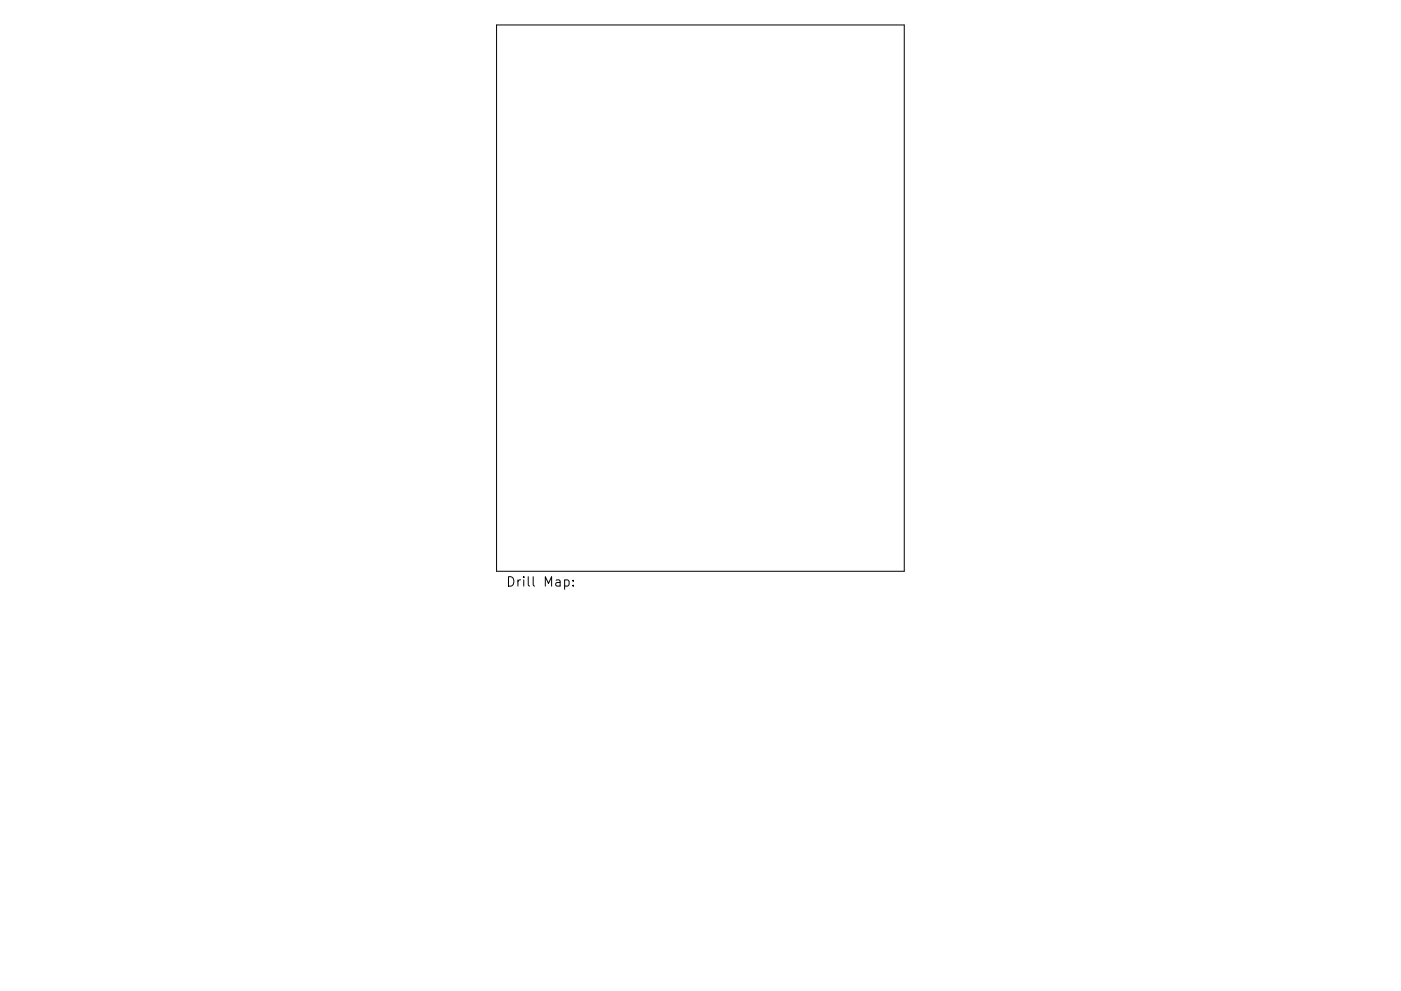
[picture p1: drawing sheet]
<svg xmlns="http://www.w3.org/2000/svg" width="297mm" height="210mm" viewBox="0 0 297 210" stroke-linecap="round" stroke-linejoin="round" font-family="sans-serif">
<defs><g id="words">
<text font-size="2.8" x="107.2" y="124.5">Drill Map:</text>
</g></defs>
<path d="M105.3 5.3h86.4v115.9h-86.4zM119.7 123.1l.6-.1 .4 .4v.6l-.2 .3h-.8M121.5 124.2v.2M121.5 123.1v.2" fill="none" stroke="#000" stroke-width=".21"/>
<use href="#words"/>
</svg>
